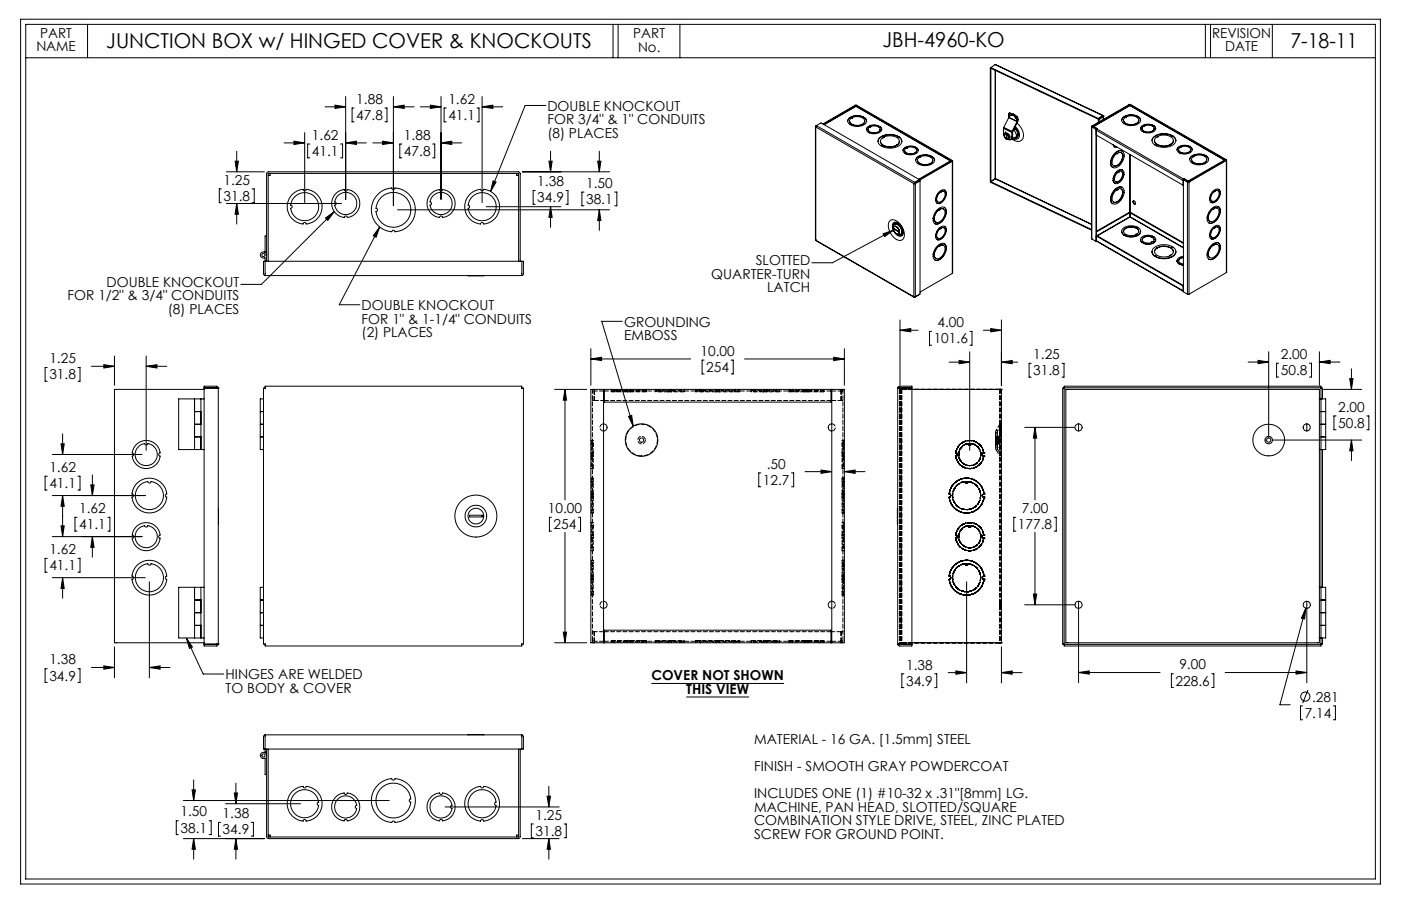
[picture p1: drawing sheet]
<svg xmlns="http://www.w3.org/2000/svg" width="432mm" height="279mm" viewBox="0 0 432 279" stroke-linecap="round" stroke-linejoin="round" font-family="sans-serif">
<defs><g id="words">
<g font-size="6.3">
<text x="32.8" y="14.7">JUNCTION BOX w/ HINGED COVER &amp; KNOCKOUTS</text>
<text x="272" y="14.6">JBH-4960-KO</text>
<text x="397.7" y="14.7">7-18-11</text>
</g>
<g font-size="4.2">
<text x="12.4" y="11.7">PART</text>
<text x="195.2" y="11.8">PART</text>
<text x="373.6" y="11.7">REVISION</text>
<text x="11.2" y="15.8">NAME</text>
<text x="196.7" y="15.9">No.</text>
<text x="377.6" y="15.9">DATE</text>
<text x="109.8" y="32">1.88</text>
<text x="138.2" y="32">1.62</text>
<text x="168.7" y="34.1">DOUBLE KNOCKOUT</text>
<text x="109.8" y="37">47.8</text>
<text x="138.2" y="37">41.1</text>
<text x="168.7" y="38.3">FOR 3/4&quot; &amp; 1&quot; CONDUITS</text>
<text x="96.1" y="43.1">1.62</text>
<text x="124.5" y="43.1">1.88</text>
<text x="168.7" y="42.5">(8) PLACES</text>
<text x="96.1" y="48.1">41.1</text>
<text x="124.5" y="48.1">47.8</text>
<text x="68.9" y="56.9">1.25</text>
<text x="165.6" y="57.4">1.38</text>
<text x="180.6" y="57.9">1.50</text>
<text x="68.9" y="61.9">31.8</text>
<text x="165.6" y="62.4">34.9</text>
<text x="180.6" y="62.9">38.1</text>
<text x="233" y="81.7">SLOTTED</text>
<text x="32.9" y="88.4">DOUBLE KNOCKOUT</text>
<text x="219.2" y="85.9">QUARTER-TURN</text>
<text x="20.8" y="92.6">FOR 1/2&quot; &amp; 3/4&quot; CONDUITS</text>
<text x="111.5" y="95.6">DOUBLE KNOCKOUT</text>
<text x="236.5" y="90.1">LATCH</text>
<text x="51.7" y="96.8">(8) PLACES</text>
<text x="111.5" y="99.8">FOR 1&quot; &amp; 1-1/4&quot; CONDUITS</text>
<text x="192.3" y="100.7">GROUNDING</text>
<text x="288.9" y="100.9">4.00</text>
<text x="111.5" y="104">(2) PLACES</text>
<text x="192.3" y="104.9">EMBOSS</text>
<text x="287.8" y="105.9">101.6</text>
<text x="15.2" y="112">1.25</text>
<text x="215.9" y="109.7">10.00</text>
<text x="318.5" y="110.7">1.25</text>
<text x="394.8" y="110.7">2.00</text>
<text x="15.2" y="117">31.8</text>
<text x="217.7" y="114.7">254</text>
<text x="318.5" y="115.7">31.8</text>
<text x="394.8" y="115.7">50.8</text>
<text x="412.4" y="127">2.00</text>
<text x="412.4" y="132">50.8</text>
<text x="15.2" y="145.5">1.62</text>
<text x="235.1" y="149.5">12.7</text>
<text x="236.3" y="144.5">.50</text>
<text x="15.2" y="150.5">41.1</text>
<text x="24.4" y="158.2">1.62</text>
<text x="168.9" y="158.2">10.00</text>
<text x="314.9" y="158.2">7.00</text>
<text x="24.4" y="163.2">41.1</text>
<text x="170.6" y="163.2">254</text>
<text x="313.7" y="163.2">177.8</text>
<text x="15.2" y="170.9">1.62</text>
<text x="15.2" y="175.9">41.1</text>
<text x="15.2" y="204.9">1.38</text>
<text x="15.2" y="209.9">34.9</text>
<text x="69.5" y="209.5">HINGES ARE WELDED</text>
<text x="200.8" y="209.8">COVER NOT SHOWN</text>
<text x="279.3" y="206.5">1.38</text>
<text x="363.5" y="206.4">9.00</text>
<text x="69.5" y="213.7">TO BODY &amp; COVER</text>
<text x="211.5" y="214">THIS VIEW</text>
<text x="279.3" y="211.5">34.9</text>
<text x="362.3" y="211.4">228.6</text>
<text x="402.1" y="221.4">7.14</text>
<text x="404.4" y="216.4">.281</text>
<text x="232.4" y="229.5">MATERIAL - 16 GA. [1.5mm] STEEL</text>
<text x="232.4" y="237.9">FINISH - SMOOTH GRAY POWDERCOAT</text>
<text x="55.6" y="251.8">1.50</text>
<text x="232.4" y="246.2">INCLUDES ONE (1) #10-32 x .31&quot;[8mm] LG.</text>
<text x="232.4" y="250.4">MACHINE, PAN HEAD, SLOTTED/SQUARE</text>
<text x="55.6" y="256.8">38.1</text>
<text x="68.6" y="252.3">1.38</text>
<text x="68.6" y="257.3">34.9</text>
<text x="165.1" y="252.8">1.25</text>
<text x="165.1" y="257.8">31.8</text>
<text x="232.4" y="254.6">COMBINATION STYLE DRIVE, STEEL, ZINC PLATED</text>
<text x="232.4" y="258.7">SCREW FOR GROUND POINT.</text>
</g>
</g></defs>
<g fill="none" stroke="#000" stroke-width=".31">
<path d="M6.3 5.9h419.1v266.7h-419.1zM7.9 7.5h416v263.6h-416zM7.9 17.8h416M27 7.5v10.3M188.9 7.5v10.3M190.5 7.5v10.3M209.5 7.5v10.3M306.7 19.9l33.3 15.7M306.7 19.9l-1.3 .9M306.7 19.9l33.1 15.7M371.5 7.5v10.3M373.1 7.5v10.3"/>
<path d="M392.1 7.5v10.3M100.2 32.9h6.3M103.3 32.4l3.2 .5-3.2 .5zM106.5 29.8v31.7M109.1 33.3h-.6v4.3h.6M118.6 33.3h.7v4.3h-.7M121.2 32.9l3.4-.5v1zM121.2 32.9h6.4M121.2 29.8v33.6M129.6 32.9h6.3M132.6 32.4l3.3 .5-3.3 .5zM135.9 29.8v31.7"/>
<path d="M137.5 33.3h-.6v4.3h.6M147 33.3h.6v4.3h-.6M148.6 32.9l3.3-.5v1zM148.6 29.8v32.7M148.6 32.9h6.3M168.2 32.5h-6.3l-10.7 26.6M251.3 39.1l.1 34.9M251.4 39.2h.1M251.4 38.9v.2M251.4 38.9h.1M251.4 39.2l30.3 17.4M251.4 39.2v34.9"/>
<path d="M251.5 38.9h-.1M251.6 38.7l-.2 .5M251.6 38.7l30.3 17.5M251.6 38.7l1.4-.8 30.4 17.5M261.8 37.3a2.1 2.1 0 0 0 2.7 1.5 1.83 1.83 0 0 0 2-1.5M262 36.8l.7-.4a1.45 1.45 0 0 1 1.8-.5 1.59 1.59 0 0 1 1.9 1.8 2.95 2.95 0 0 1-4.5-.2zM262.4 38.5v.1M262.7 36.4h.1M262.7 36.2v.2M263.6 32.5h.4M263.6 32.5l.2 .1M263.6 32.5l-10 5.7"/>
<path d="M263.8 32.6h.1M263.8 32.6l-10 5.7M263.8 32.6v.2M263.8 32.8l29.3 16.8M263.8 32.8l-9.9 5.6M263.8 32.8l29.1 16.8M263.8 32.8l-9.8 5.7M263.8 32.6l29.5 17M264 32.5l-.2 .1M264 32.5l29.5 17M266 36.1l.4 .2M266 36.1a3.8 3.8 0 0 0-4.7 1v.3"/>
<path d="M266.4 36.2a1.3 1.3 0 0 1 .7 1.4 1.3 1.3 0 0 1-1.2 1.1 4.8 4.8 0 0 1-3.6-.1M266.4 36.2h-.4a1.7 1.7 0 0 0-1.9-.6 2.43 2.43 0 0 0-2.8 1.9 .96 .96 0 0 0 1.1 .9l-.1 .2M266.4 36.3l.7 1.1M266.4 36.2v.1M267.5 39.1a3.6 3.6 0 0 1 3.4-.3l-.1 .1a1.02 1.02 0 0 1 1 1.1 1.02 1.02 0 0 1-1 1 3.9 3.9 0 0 1-2.9 0v-.3a.88 .88 0 0 1-.8-.6 .88 .88 0 0 1 .4-1zM267.5 39.9a2.13 2.13 0 0 0 3.6 .5l.2-.5M267.8 39.4l.5-.2a1.19 1.19 0 0 1 1.6-.3 .99 .99 0 0 1 1.1 .4 .99 .99 0 0 1-.2 1.3 2.13 2.13 0 0 1-3.3-.8zM268.3 39l.1 .2M271.3 39.2l.4 .7M271.3 39.2h-.2a2.84 2.84 0 0 0-4 .7M271.3 39.1v.1M305.2 21l33.3 15.8 1.3-1"/>
<path d="M305.2 21v34.9l1.5-.8M305.4 20.8v35.5l31 14.7M305.4 20.8l33.1 15.7M305.4 20.8l-.2 .2M306.7 21.7v33.4M306.8 21.7v33.4M309.3 39.6l.2 2.3M309.3 39.6l2.6 1.2M309.4 39.3l-.1 .3M309.4 39.3l2.5 1.2M310.9 36.2v.1M310.9 36.3l-1.5 3"/>
<path d="M310.9 36.3l2.6 1.2M310.9 36.2l2.6 1.2M310.9 35.8h.1M310.9 35.8v.4M311.1 35.1l-.2 .1v.6M311.1 35.1l1 .3M311.3 34.9l-.4 .2M311.3 34.9l-.2 .2M311.3 34.9l1 .3M312.1 35.4h.1M312.2 35.4l-1.3 .4M312.2 35.4l.2 .1"/>
<path d="M312.3 35.2l-.2 .2M312.3 35.2l.1 .1M312.4 35.5l1.1 1.5M312.4 35.5l.1 .1M312.4 40l.3 .3M312.4 35.3l.3 .1M312.4 35.3l-.2 .1M312.5 35.6l1 1.4M312.5 35.6l.7 .5M312.5 39.9h.1M312.6 39.9l.1 .4M312.6 35.3l-.2 .2"/>
<path d="M312.7 39.5l.3 .2M312.7 39.3a2.94 2.94 0 0 1 1.2 2.2M312.7 35.4l-.2 .2M312.7 35.4l.8 .5M312.9 39a2.51 2.51 0 0 1 .7 3.8l-1 .1M313 39.7h.1M313 39.7l.8 1.8M313 39.7l-.4 .2M313.2 36.1l.2 .3M313.4 36.4l.1 .6M313.4 38a4.2 4.2 0 0 1 1.6 5.1 2.28 2.28 0 0 1-3.1-.2M313.5 35.9l.2 .3"/>
<path d="M313.5 37.4v.1M313.5 37.5l-1.6 3M313.5 37.5l.1 .1M313.5 35.9l-.3 .2M313.5 37h.1M313.5 37v.4M313.6 37.6l-1.5 3M313.7 36.2l-.3 .2M313.7 36.2l.1 .6M313.7 37.3l-.1 .3M313.7 37.3l-.2 .1M313.8 36.8l-.3 .2"/>
<path d="M313.8 36.9l-.3 .1M313.8 36.8v.1M313.8 36.9l-.1 .4M336.4 39l.1 34.7M336.5 38.9v.3M336.5 39.2l1.3 .7M336.5 39.2v34.5M336.5 38.9l.2 .1M336.7 39v.1M336.7 39.1l-.2 .1M336.7 39.1l1.3 .7M337.1 39.2h.1"/>
<path d="M337.1 39l-.2 .2M337.1 39l1.2 .7-.2 .1M337.1 39v.2M337.1 39.2l1 .6M337.8 39.9v34.5M338 39.8l-.2 .1M338 39.8v.1M338.1 39.8l-.2 .4M338.1 39.8l26.7 15.4M338.5 36.5v1.2M338.7 36.9v.7M339.8 35.6l.2 .2"/>
<path d="M339.8 35.8l.1 .1M339.8 35.8v.1M339.8 35.6l-1.3 .9M339.8 35.6v.3M339.8 35.9l-1.3 .9 .2 .1M339.8 35.9l.2 .1M340 35.8h.1M340 35.8v.2M340 36l-1.3 .9M340 35.8l-.1 .1M340 36v.8M340.1 35.9v.9"/>
<path d="M346.3 36.1a4.5 4.5 0 0 1 4.2-.3l-.1 .1a1.27 1.27 0 0 1 1.2 1.3 1.27 1.27 0 0 1-1.2 1.2 4.8 4.8 0 0 1-3.6-.1l-.1-.2a1.11 1.11 0 0 1-1-.8 1.11 1.11 0 0 1 .6-1.2zM346.3 37.1a2.42 2.42 0 0 0 3.4 1.3 1.4 1.4 0 0 0 1.3-1.3M346.4 36.6l.8-.4a1.4 1.4 0 0 1 1.7-.5 1.59 1.59 0 0 1 2 1.8 2.99 2.99 0 0 1-4.6-.3zM346.9 38.2v.2M347.2 36.1v.1M347.2 36v.1M348 32.2h.5M348 32.2l.2 .1M348 32.2l-11.5 6.7M348.2 32.3h.1M348.2 32.3l-11.5 6.7M348.2 32.3v.3"/>
<path d="M348.3 32.6l29.2 16.8M348.3 32.6l-11.4 6.4M348.3 32.6l-11.2 6.4M348.3 32.6l29.1 16.8M348.3 32.3l29.5 17.1M348.3 32.3v.3M348.5 32.2l-.2 .1M348.5 32.2l29.5 17M350.4 35.9l.5 .2M350.4 35.8a3.7 3.7 0 0 0-4.6 1.1l-.1 .2M350.9 36.1l.6 1M350.9 36v.1"/>
<path d="M351.8 39.1a3.3 3.3 0 0 1 3.5-.5l-.1 .1a1.02 1.02 0 0 1 1 1 1.02 1.02 0 0 1-1 1 3.9 3.9 0 0 1-2.8 0v-.2a.83 .83 0 0 1-.9-.5 .83 .83 0 0 1 .3-.9zM352 39.7a2.13 2.13 0 0 0 3.6 .4l.1-.4M352.2 39.2l.6-.3a1.19 1.19 0 0 1 1.5-.3 .99 .99 0 0 1 1.2 .5 .99 .99 0 0 1-.2 1.2 2.13 2.13 0 0 1-3.3-.8zM352.7 38.9h.1M352.7 38.8v.1M355.7 38.9l.5 .8M355.7 38.9h-.1a2.93 2.93 0 0 0-4.1 .8M355.7 38.8v.1M68.2 58.2h-.6v4.3h.6M69.8 53h11.7M72.5 49.7h1l-.5 3.3zM73 46.6v6.4"/>
<path d="M77.7 58.2h.7v4.3h-.7M83.3 53.5v.6h-.6M87.6 44.1h6.3M90.6 43.5l3.3 .6-3.3 .5zM93.9 40.9v21.6M95.5 44.4h-.7v4.3h.7M103.4 59.8l1.5-1.1 1.2-.2a.48 .48 0 0 0 .5 .4 .48 .48 0 0 0 .4-.4 4.3 4.3 0 0 1 3.9 4.3 4.3 4.3 0 0 1-3.9 4.3 .48 .48 0 0 0-.4-.5 .48 .48 0 0 0-.5 .5 4.3 4.3 0 0 1-3.6-2.9 4.3 4.3 0 0 1 .9-4.4zM105 44.4h.6v4.3h-.6M106.5 44.1l3.4-.6v1.1zM106.5 44.1h6.4M114.9 44.1h6.3M116.7 59.7l1.9-1.2 2.2-.5a.5 .5 0 0 0 .4 .4 .5 .5 0 0 0 .5-.4 6.8 6.8 0 0 1 6.3 6.7 6.8 6.8 0 0 1-6.3 6.8 .5 .5 0 0 0-.5-.5 .5 .5 0 0 0-.4 .5 6.8 6.8 0 0 1-6-4.6 6.8 6.8 0 0 1 1.9-7.2z"/>
<path d="M117.9 43.5l3.3 .6-3.3 .5zM123.9 44.4h-.7v4.3h.7M132.8 59.8l1.5-1.1 1.2-.2a.48 .48 0 0 0 .4 .4 .48 .48 0 0 0 .5-.4 4.3 4.3 0 0 1 3.9 4.3 4.3 4.3 0 0 1-3.9 4.3 .48 .48 0 0 0-.5-.5 .48 .48 0 0 0-.4 .5 4.3 4.3 0 0 1-3.6-2.9 4.3 4.3 0 0 1 .9-4.4zM133.3 44.4h.7v4.3h-.7M135.9 44.1l3.3-.6v1.1zM135.9 44.1h6.4M145.1 59.7l1.1-.8 1.9-.5a.5 .5 0 0 0 .5 .4 .5 .5 0 0 0 .5-.4 5.4 5.4 0 0 1 4.9 5.3 5.4 5.4 0 0 1-4.9 5.4 .5 .5 0 0 0-.5-.5 .5 .5 0 0 0-.5 .5 5.4 5.4 0 0 1-4.6-3.7 5.4 5.4 0 0 1 1.6-5.7zM152 55.8l.9 .4-1.7 2.9zM159.2 53.5v.6h.6M161 53h26.9M165 58.7h-.7v4.3h.7M169.2 49.7h1l-.5 3.3z"/>
<path d="M169.7 46.6v6.4M174.4 58.7h.6v4.3h-.6M180 59.2h-.6v4.3h.6M184.2 49.7h1l-.5 3.3zM184.7 46.6v6.4M189.4 59.2h.7v4.3h-.7M268 40.9v.1M271 42.6a5.3 5.3 0 0 1 5.7-.6h-.1a1.63 1.63 0 0 1 1.3 1.5 1.63 1.63 0 0 1-1.2 1.7 5.9 5.9 0 0 1-4.8 0v-.3a1.38 1.38 0 0 1-1.2-.8 1.38 1.38 0 0 1 .3-1.5zM271.4 43.6a2.3 2.3 0 0 0 2.6 1.8l2.3-.5M272 45.2h.1M272 45.1v.1M272.4 42.3h.1a1.28 1.28 0 0 0-1.1 1.3 1.28 1.28 0 0 0 1.1 1.3 4.4 4.4 0 0 0 3.8-.1"/>
<path d="M272.4 42.3a3.9 3.9 0 0 1 4.7 .9l-.1 .9-.6 .6M272.4 42.3l.1 .1M276.3 44.8h.1M276.3 44.8v.1M276.4 44.7l-.1 .1M276.4 44.7v.1M277.1 42.3l.7 .7 .2 .6M277.1 42.3h-.1a4.9 4.9 0 0 0-6.2 .7l-.2 .6M277.1 42.2v.1M277.2 43.6l-.2 .6-.6 .6M278.6 45.8a3.3 3.3 0 0 1 3.5-.5l-.1 .1a1.03 1.03 0 0 1 1 1.1 1.03 1.03 0 0 1-1 1 4 4 0 0 1-2.8-.1v-.2a.84 .84 0 0 1-.8-.5 .84 .84 0 0 1 .2-.9zM278.8 46.4a2.13 2.13 0 0 0 3.6 .4l.1-.4"/>
<path d="M279 45.9l.5-.1v-.3a2.21 2.21 0 0 1 3 .9 2.15 2.15 0 0 1-3.7 .1zM279.3 47.3v.2M279.5 45.5l.1 .2M281.7 56.6v.1M281.7 56.6v34.9M281.7 56.6h.4M281.9 56.5h.1M281.9 56.2l-.2 .5M281.9 56.4l-.2 .2M281.9 56.2v.2M281.9 56.5l.2 .1M282 56.4h.1"/>
<path d="M282 45.4l.1 .2h.4M282 45.4a2.82 2.82 0 0 0-3.7 1M282.1 56.6v34.9h-.4M282.5 45.6l.5 .8M282.5 45.5v.1M282.6 48.6a4.3 4.3 0 0 1 4.4-.5l-.1 .1a1.27 1.27 0 0 1 1.2 1.3 1.27 1.27 0 0 1-1.2 1.3 4.8 4.8 0 0 1-3.6-.1l-.1-.2a1.07 1.07 0 0 1-.9-.7 1.07 1.07 0 0 1 .3-1.2zM282.8 49.4a2.04 2.04 0 0 0 2.7 1.4 1.76 1.76 0 0 0 2-1.4M283.3 48.5h.4a1.45 1.45 0 0 1 1.7-.5 1.59 1.59 0 0 1 2 1.8 2.99 2.99 0 0 1-4.6-.2zM283.4 50.6v.1M283.4 55.4v.2M283.4 55.4l-1.5 .8M283.4 55.6l-1.5 .8"/>
<path d="M283.4 55.7l.2 .1M283.6 55.8l-1.5 .8M283.6 55.8v34.9l-1.7 1M283.7 48.3v.2M286.9 48.2l.5 .2M286.9 48.2a3.8 3.8 0 0 0-4.6 1l-.1 .3M287.4 48.4l.6 1.1M287.4 48.3v.1M289.2 59.4a1.31 1.31 0 0 1 1.1-.9 1.31 1.31 0 0 1 1.3 .7v.3a2.85 2.85 0 0 1-1.9 3.2 .98 .98 0 0 1-1.1-.2 .98 .98 0 0 1-.1-1.1 2.46 2.46 0 0 1 .7-2zM289.8 59.3a1.99 1.99 0 0 0-.7 3M290.1 59l.8 .1M290.1 59l-.3 .3"/>
<path d="M290.1 59l.1 .1M290.2 59.1a.94 .94 0 0 1 1.1 .3 .94 .94 0 0 1-.1 1.1 1.76 1.76 0 0 1-2.3 1.6 2.35 2.35 0 0 1 .9-2.8M290.2 59.1l-.2 .3-.2-.1M291.1 58.6l.5 .8M291.6 59.4l-.1 .1a2.99 2.99 0 0 1-2.6 3.2h-.1M291.6 59.4v.1M292.9 49.6l-9.8 5.7M292.9 49.6l.2 .2zM293.3 49.6h.1M293.3 49.6l-9.9 5.8M293.3 49.6l.2 .1M293.5 49.5v.2"/>
<path d="M293.5 49.7l-10.1 5.9M293.5 49.7v34.6M293.5 49.5l-.2 .1M293.6 49.6l-.1 34.7M306.7 55.1h.1M306.7 55.1l-1.3 1 31 14.7M306.7 55.1l29.7 14.1M306.8 55.1l29.6 14M309.7 41.3a.99 .99 0 0 1 1.4 .3 .99 .99 0 0 1-.3 1.3M309.9 40.7l.1 .2M310.1 41.3a.63 .63 0 0 0-.7 .5 .63 .63 0 0 0 .4 .7l.3 .4M310.1 42.9h.1"/>
<path d="M310.1 41.3v1.6M310.2 41.3a.68 .68 0 0 0-.8 .5 .68 .68 0 0 0 .4 .8l.4 .3M310.2 41.3h-.1M310.3 42.8v.1M310.3 41.2h.2l-.2 .1M310.3 42.8l-.1 .1M310.3 41.2l-.1 .1M310.3 41.2v1.8M310.3 41.3v.1a.79 .79 0 0 1 .7 .8 .79 .79 0 0 1-.7 .8M310.3 41.3a.9 .9 0 0 1 .7 .8 .9 .9 0 0 1-.4 .9h-.3M311.4 43.1h.1M311.9 42.3a.79 .79 0 0 1-.4 .7 .79 .79 0 0 1-.9 0"/>
<path d="M311.9 40.8v1.5M311.9 40.5v.3M311.9 40.5l.2 .1M312 42.7l-.6 .4M312.1 40.6h.1M312.1 42.1l-.6 .9M312.1 40.6l-.2 .2M312.1 40.6v1.5M312.1 42.1l-.2 .2M312.1 42.7l.2 .1M312.3 42.8l.3 .1M312.3 40.3l-.1 .1"/>
<path d="M312.6 42.9h.1M312.6 42.3l-.9 .7M312.7 42.8h-.4M312.7 40.3l.6 1.3M312.7 42.8l-.1 .1M313 42.6l-.4 .3M313.3 41.6v.4M313.3 41.6l.1 .2M313.3 42l-.6 .8M313.4 41.8h.1M313.4 41.8l-.1 .2M313.8 41.5v.1"/>
<path d="M313.8 41.5l-.4 .3M313.8 41.6l-.8 1M313.9 41.5l-.4 .9-.5 .2M337.9 40.2l26.7 15.4M337.9 40.2v1.5l26.7 15.4M338 41.7v31M342.3 50.4l.2 .9 .5 .3M342.3 50.4l.1 .1M342.4 50.1h.1l-.1 .4M342.4 50.1l-.1 .3M343 55.6l.6 1M343 55.6l.1 .1"/>
<path d="M343.1 44.7l.5 .6M343.1 55.2l.2 .1-.2 .4M343.2 44.7l.4 .6 .7 .1M343.2 55.2l-.2 .4M343.7 47.8l.6-.4a1.03 1.03 0 0 1 1.3-.3 1.03 1.03 0 0 1 .5 1.3 2.76 2.76 0 0 1-2.9 2.8 2.58 2.58 0 0 1 .5-3.4zM343.7 59l.6-.4a1.03 1.03 0 0 1 1.3-.3 1.03 1.03 0 0 1 .5 1.3 2.69 2.69 0 0 1-2.9 2.7 2.53 2.53 0 0 1 .5-3.3zM344.2 47.4h.1M344.2 58.6h.1M344.4 53.3l.4-.1a.72 .72 0 0 1 .9-.3 .72 .72 0 0 1 .4 .9 2.22 2.22 0 0 1-2.2 2.3 1.99 1.99 0 0 1 .5-2.8zM344.6 53.2h.1M345.5 47.1a2.87 2.87 0 0 1-1.7 4.1l-.6-.1M345.5 58.2a2.79 2.79 0 0 1-2.3 4.1"/>
<path d="M345.7 52.9a2.22 2.22 0 0 1-1.9 3.2M345.9 57.8a2.37 2.37 0 0 0-3 1.5l-.5 1.2v.8M345.9 46.6a2.28 2.28 0 0 0-3 1.5l-.5 1.2v.8M346 52.5a2.16 2.16 0 0 0-2.7 1.7l-.2 1M346.3 53.7l.1 .1M346.3 59.3h.1M346.3 48.1l.2 .1M346.4 59.3h.1M346.4 53.8h-.1a1.03 1.03 0 0 0-.4-1.4 1.03 1.03 0 0 0-1.4 .4 3.8 3.8 0 0 0-1.4 2.4M346.4 53.8a2.64 2.64 0 0 1-2.8 2.7l-.5-.8M346.5 48.2a3.7 3.7 0 0 1-3.2 3.6l-.6-.4-.3-.9M346.5 48.2h-.1a1.29 1.29 0 0 0-.6-1.7 1.29 1.29 0 0 0-1.7 .5 4.7 4.7 0 0 0-1.7 3.1"/>
<path d="M346.5 59.3a3.7 3.7 0 0 1-3.2 3.6l-.6-.4-.3-.8M346.5 59.3l-.1 .1a1.29 1.29 0 0 0-.6-1.7 1.29 1.29 0 0 0-1.7 .4 5 5 0 0 0-1.7 3.2M348.2 47.6v19.3M348.3 47.7v19.2M352.5 40.6v.1M355.7 42.2a5.4 5.4 0 0 1 5.4-.5v.1a1.55 1.55 0 0 1 1.3 1.5 1.55 1.55 0 0 1-1.3 1.6 5.4 5.4 0 0 1-4.7 0v-.1a1.51 1.51 0 0 1-1.2-1.1 1.51 1.51 0 0 1 .5-1.5zM355.8 43.3a2.23 2.23 0 0 0 2.7 1.8l2.3-.5M356.4 44.8v.2M356.9 42.1v.1a1.24 1.24 0 0 0-1.1 1.2 1.24 1.24 0 0 0 1.1 1.2 4.5 4.5 0 0 0 3.9-.1M356.9 42.1a3.8 3.8 0 0 1 4.7 .8v.8l-.8 .8M356.9 42.1v.1M360.8 44.6h.1"/>
<path d="M360.8 44.5h.1M360.8 44.5v.1M361.5 42.1l.7 .7 .2 .6M361.5 42.1h-.1a4.9 4.9 0 0 0-6.2 .7l-.1 .6M361.5 41.9v.2M361.6 43.3l-.1 .7-.7 .6M363 45.5a3.3 3.3 0 0 1 3.6-.4l-.1 .1a1.02 1.02 0 0 1 1 1 1.02 1.02 0 0 1-1 1 3.5 3.5 0 0 1-2.9 0v-.2a.84 .84 0 0 1-.8-.5 .84 .84 0 0 1 .2-1zM363.3 46.1a1.77 1.77 0 0 0 2.4 1.2 1.25 1.25 0 0 0 1.3-1.2M363.6 45.5h.4v-.2a2.21 2.21 0 0 1 3 .8 2.17 2.17 0 0 1-3.7 .1zM363.7 47.1v.1M364 45.3v.1M364.6 55.6v1.5"/>
<path d="M364.7 55.4l.2-.1 1.3 .8M364.7 55.4l1.3 .8M364.7 55.4v34.6l1.3 .7M364.7 57l-.1 .1M364.7 55.6h-.1M364.8 55.2l-.2 .4M364.8 55.2v.2M365.1 55.1l1.1 .7M365.1 55.1l-.3 .1M365.1 55.1v.3M365.1 55.4l1.1 .6M365.1 55.4h-.1"/>
<path d="M366 56.2h.5M366 56.2v34.5M366.2 56.1h.1M366.2 56.1l-.2 .1M366.2 55.8l.2 .2M366.2 56l.1 .1M366.2 55.8v.2M366.3 56.1l.2 .1M366.5 56.2v34.5M367 45.4l.5 .8M367 45.4h-.1a2.9 2.9 0 0 0-4.1 .7v.1M367 45.3v.1"/>
<path d="M367.2 49.2a2.1 2.1 0 0 0 2.7 1.4 1.83 1.83 0 0 0 2-1.4M367.5 48.5l.7-.2a1.45 1.45 0 0 1 1.7-.5 1.63 1.63 0 0 1 1.9 1.8 2.99 2.99 0 0 1-4.6-.3zM367.8 50.3v.1M367.8 50.4v.1M368.1 48.2l.1 .1M368.1 48.1v.1M371.4 48v.2h.4M371.4 47.9a3.9 3.9 0 0 0-4.7 1v.3M371.8 48.1a1.3 1.3 0 0 1 .7 1.4 1.3 1.3 0 0 1-1.2 1 4.8 4.8 0 0 1-3.6-.1M371.8 48.1l-.4-.1a1.7 1.7 0 0 0-1.9-.5 2.43 2.43 0 0 0-2.8 1.8 1.05 1.05 0 0 0 1.1 1l-.1 .1M371.8 48.2l.7 1M371.8 48.1v.1"/>
<path d="M373.7 59.2a1.33 1.33 0 0 1 1.1-.9 1.33 1.33 0 0 1 1.3 .7l-.1 .3a2.85 2.85 0 0 1-1.8 3.2 .97 .97 0 0 1-1.1-.2 .97 .97 0 0 1-.2-1.2l.2-1zM374.3 59a1.99 1.99 0 0 0-.8 3M374.5 58.8h.9M374.5 58.8l-.2 .3M374.5 58.8h.1M374.6 58.8a.94 .94 0 0 1 1.1 .4 .94 .94 0 0 1 0 1.1 2.07 2.07 0 0 1-2.2 1.7 2.2 2.2 0 0 1 .8-3M374.6 58.8l-.2 .3-.1-.1M375.6 58.3l.4 .9M376 59.2v.1a2.93 2.93 0 0 1-2.8 3.1M376 59.2l.1 .1M377.4 49.4l.1 .2M377.4 49.4l.2 .1"/>
<path d="M377.4 49.4l-11.2 6.4M377.8 49.4h.1M377.8 49.4l-11.5 6.7M377.8 49.4l.2 .1M378 49.2v.3M378 49.5l-11.5 6.7M378 49.5v34.6M378 49.2l-.2 .2M378.1 49.4l-.1 34.7M69.8 62.8h35.5M73 62.8l.5 3.3h-1zM73 62.8v6.3"/>
<path d="M81.7 77.6h.5M82.2 78.6a.97 .97 0 0 0-1.2-.9 .97 .97 0 0 0-.7 1.3 .97 .97 0 0 0 1.4 .5v5.5M82.2 72.8h-.5v5M89.9 60.1l1.6-1.2 1.9-.5a.48 .48 0 0 0 .5 .4 .48 .48 0 0 0 .5-.4 5.4 5.4 0 0 1 4.9 5.3 5.4 5.4 0 0 1-4.9 5.4 .48 .48 0 0 0-.5-.5 .48 .48 0 0 0-.5 .5 5.4 5.4 0 0 1-4.5-3.4 5.4 5.4 0 0 1 1-5.6zM90.9 60.6a4.3 4.3 0 0 1 6.7 .9 4.3 4.3 0 0 1-2.3 6.4 4.3 4.3 0 0 1-5.7-3.7 .49 .49 0 0 0 .5-.5 .49 .49 0 0 0-.5-.4l.5-1.7zM100.3 67.2l2.7-1.9-2 2.7zM103 65.3l-22.4 22.4h-6.4M104.1 60.4a3.4 3.4 0 0 1 5.3 .5 3.4 3.4 0 0 1-1.6 5.1 3.4 3.4 0 0 1-4.6-2.7 .5 .5 0 0 0 .4-.5 .5 .5 0 0 0-.4-.5zM117 70l-1.1 3.2-.9-.5zM117 70l-12.4 24h6.3M117.7 60.7a5.3 5.3 0 0 1 5.8-.9 5.3 5.3 0 0 1 3.1 5 5.3 5.3 0 0 1-6.5 5.2 5.4 5.4 0 0 1-4.2-4.8 .48 .48 0 0 0 .4-.5 .48 .48 0 0 0-.4-.5l.6-1.9zM122.5 64.7h65.4"/>
<path d="M133.5 60.4a3.4 3.4 0 0 1 5.3 .5 3.4 3.4 0 0 1-1.7 5.1 3.4 3.4 0 0 1-4.6-2.7 .5 .5 0 0 0 .5-.5 .5 .5 0 0 0-.5-.5l.4-1.1zM145.6 60.6a4.3 4.3 0 0 1 6.7 .9 4.3 4.3 0 0 1-2.3 6.4 4.3 4.3 0 0 1-5.7-3.7 .5 .5 0 0 0 .4-.5 .5 .5 0 0 0-.4-.4l.6-1.7zM149.9 63.7h23M169.7 63.7l.5 3.3h-1zM169.7 63.7v6.4M184.7 64.7l.5 3.3h-1zM184.7 64.7v6.3M251.4 74l30.4 17.7M251.4 74v.1M251.4 74h.1M251.4 74.1l30.3 17.4M272.2 72.1l3.1-1.1-2.6 2z"/>
<path d="M274.3 68.1a2.62 2.62 0 0 1 3.5 1.5 3.4 3.4 0 0 1 .2 4.4 3 3 0 0 1-3.5-2 3.5 3.5 0 0 1-.2-3.9zM275.3 69.7a.99 .99 0 0 1 .7-1 .99 .99 0 0 1 1.1 .5 2.44 2.44 0 0 1 .8 3.3l-.4 .1-.7-.2M275.3 68.8a2.18 2.18 0 0 1 2.9 1.9 1.34 1.34 0 0 1-1 2.1 3.1 3.1 0 0 1-1.9-4zM275.3 71l-18.8 10h-6.3M275.4 70.1a1.28 1.28 0 0 1 1.5 .3 1.28 1.28 0 0 1 .1 1.5 1.26 1.26 0 0 1-1.3-.3 1.26 1.26 0 0 1-.3-1.4zM275.5 70.4l1.5 .9v.2l-1.5-.8zM275.6 69.8h.1M275.6 69.8a1.55 1.55 0 0 1 1.6 1.7M275.7 70.6l-.2 .1M275.7 69.2a1.93 1.93 0 0 0-.2 2.2 1.93 1.93 0 0 0 2 .9M275.7 69.2a2 2 0 0 1 2.3 2.4l-.5 .7M275.7 69.2a2.06 2.06 0 0 1 1.8 3.1"/>
<path d="M276.9 72.1h.1M277.2 71.5l-.3 .6M287.6 67.4l.1 .1M287.6 78.6h.1M288.4 72.5h.1M288.4 61.3l.1 .1M288.4 72.5l.1 .1M288.4 61.3h.1M288.7 64.8a1.63 1.63 0 0 1 2.8-.3l.2 .6-.2 .4h.2a3.7 3.7 0 0 1-3.2 3.6 1.34 1.34 0 0 1-.8-1.7l.2-1.1zM289 75.7a1.42 1.42 0 0 1 1.4-.7 1.42 1.42 0 0 1 1.2 1l-.1 .7h.2a3.8 3.8 0 0 1-3.2 3.6 1.24 1.24 0 0 1-.8-1.7 3.1 3.1 0 0 1 1-2.5zM289.5 70.3a1.15 1.15 0 0 1 1.2-.6 1.15 1.15 0 0 1 .9 1l-.1 .3 .1 .1a2.69 2.69 0 0 1-2.8 2.8 .87 .87 0 0 1-.3-1.3l-.1-.4 .4-1zM289.5 64.7a2.6 2.6 0 0 0-1.1 3.8h.1"/>
<path d="M289.5 75.9a2.84 2.84 0 0 0-1.3 3.6l.3 .2M289.7 64.4l-.2 .3M289.7 64.4l.5-.1 .6 .2M289.7 75.6l-.2 .4M289.7 75.6h1.1M289.7 64.4l.1 .1M289.7 75.6l.1 .1M289.8 64.5a1.13 1.13 0 0 1 1.3 .2 1.13 1.13 0 0 1 .1 1.4 2.6 2.6 0 0 1-2.8 2.4 2.7 2.7 0 0 1 1.1-3.8M289.8 64.5l-.1 .2h-.2M289.8 70.5a1.99 1.99 0 0 0-.7 3M289.8 75.7a1.12 1.12 0 0 1 1.4 .2 1.12 1.12 0 0 1 0 1.4 2.6 2.6 0 0 1-2.8 2.4 2.7 2.7 0 0 1 1.1-3.8M289.8 75.7l-.2 .3-.1-.1"/>
<path d="M290.1 70.2l.8 .1M290.1 70.2l-.3 .4M290.1 70.2l.1 .1M290.2 70.3a.93 .93 0 0 1 1.1 .3 .93 .93 0 0 1-.1 1.2 1.71 1.71 0 0 1-2.3 1.5 2.3 2.3 0 0 1 .9-2.8M290.2 70.3l-.4 .2M291 63.9l.6 1.1M291 75.1l.6 1.1M291.1 69.8l.5 .8M291.6 65l-.1 .5M291.6 65.5a3.8 3.8 0 0 1-3.2 3.6l-.3-.1M291.6 70.6l-.1 .1a2.95 2.95 0 0 1-2.6 3.2h-.1M291.6 76.2l-.1 .1a3.8 3.8 0 0 1-3.1 4l-.3-.1"/>
<path d="M291.6 65l.1 .1M291.6 70.6v.1M291.6 76.2l.1 .1M336.5 73.7l1.3 .7M337.9 74.2v.2M337.9 72.8v1.4M337.9 72.8l26.7 15.4M337.9 74.2l26.7 15.5M337.9 74.4l26.8 15.4M337.9 74.4h-.1M338 71.3l10-5.8 .2 .1-10.2 5.9M338.1 72.7l-.2 .1"/>
<path d="M338.1 72.7l26.6 15.4M342.3 61.7l.2 .8 .5 .3M342.3 61.7h.1M342.4 61.3h.1l-.1 .4M342.4 61.3l-.1 .4M345.7 71.3l.2 .8 .5 .4M346.3 71.4a2.76 2.76 0 0 1 4.7 0M346.4 72.5l.4 .1M346.4 72.4h.4v.2M346.4 72.4v.1M346.5 70.7a3 3 0 0 1 4.4 .5 .9 .9 0 0 1-.9 1l.1 .2a2.75 2.75 0 0 1-3.8-1.1zM348.2 66.9h.1"/>
<path d="M348.2 66.9l-10.1 5.8M348.3 66.9l-10.1 5.8M348.3 66.9l16.4 9.5M348.3 66.9h.1M348.3 66.9l16.4 9.4M349.2 61.9a.54 .54 0 0 1 .7 .4 .54 .54 0 0 1-.3 .7l-.4-.6zM349.4 61.9v.5l.6 .5M350 72.4h.1M350 72.3v.1M350.5 70l-.1 .2M350.5 70l-.1 .1a1.27 1.27 0 0 1 1.2 1.3 1.27 1.27 0 0 1-1.2 1.3 4.8 4.8 0 0 1-3.6-.1M350.5 70a3.8 3.8 0 0 0-4.7 1l-.1 .5 .7 .9"/>
<path d="M351.5 73.9l.5 1M351.5 71.3a2.05 2.05 0 0 1-2.3 1.8h-1.3l-1.1-.5M352 74.9h.5M352 74.8h.4v.2M352 73.9a2.19 2.19 0 0 1 3.7 0M352 74.8v.1M352.2 73.4a2.34 2.34 0 0 1 3.5 .4 .64 .64 0 0 1-.8 .8 1.11 1.11 0 0 1-1.5 .3 1.03 1.03 0 0 1-1.1-.4 1.03 1.03 0 0 1-.1-1.1zM354.9 74.6v.2M355.1 77.6l.1 .8 .8 .7M355.3 72.8l-.1 .2a1.02 1.02 0 0 1 1 1 1.02 1.02 0 0 1-1 1 3.9 3.9 0 0 1-2.8 0M355.3 72.8a2.66 2.66 0 0 0-3.8 1.1l.5 .9M355.3 73h.1"/>
<path d="M355.3 72.8v.2M356 79.1h.4M356 79h.3v.2M356 79v.1M356.2 76.8a3.8 3.8 0 0 1 5.4 .5 1.38 1.38 0 0 1-1.1 1.5l.1 .1a3.9 3.9 0 0 1-4.7-.9l-.1-.5zM356.2 73.9a2.1 2.1 0 0 1-2.8 1.4l-1-.3M356.7 76.5l-.7 .6-.2 .5M356.7 76.5h.1M356.7 76.5a3.9 3.9 0 0 1 4.9 .9v.2M356.7 76.4v.1M360.5 78.9h.1M360.5 78.8v.1"/>
<path d="M361.1 76v.1M361.1 76a4.7 4.7 0 0 0-6 1.2l.1 1 .8 .8M361.1 76v.1a1.55 1.55 0 0 1 1.3 1.5 1.55 1.55 0 0 1-1.3 1.6 5.6 5.6 0 0 1-4.8 0M362.4 77.6a2.91 2.91 0 0 1-3.4 2.2l-1.9-.2-.8-.4M364.7 79.3a1.06 1.06 0 0 0-1.1 .4 1.06 1.06 0 0 0 0 1.3l1.1 .4M364.7 79.1a1.54 1.54 0 0 0-1.8 1.8l.4 .3M364.7 79.4a1.45 1.45 0 0 0-1.4 1M364.7 74.9l-16.2-9.4-.2 .1 16.4 9.5M372 67.1l.1 .1M372 78.3l.1 .1M372.8 61.1h.1M372.8 72.3h.1"/>
<path d="M372.8 72.3l.1 .1M373.5 75.5a1.42 1.42 0 0 1 1.3-.7 1.42 1.42 0 0 1 1.3 .9l-.1 .5a3.6 3.6 0 0 1-2.8 3.9 1.2 1.2 0 0 1-1.1-1.7h-.1a4.5 4.5 0 0 1 1.5-2.9zM373.5 64.3a1.39 1.39 0 0 1 1.5-.8 1.39 1.39 0 0 1 1.1 1.3l-.1 .3 .1 .2a3.7 3.7 0 0 1-3.2 3.6 1.34 1.34 0 0 1-.8-1.7h-.1a4.3 4.3 0 0 1 1.5-2.9zM373.9 64.5a2.62 2.62 0 0 0-1.1 3.7l.1 .1M373.9 75.6a2.63 2.63 0 0 0-1.1 3.8l.1 .1M373.9 70.1a1.15 1.15 0 0 1 1.2-.7 1.15 1.15 0 0 1 1 1l-.2 .3 .2 .2a2.69 2.69 0 0 1-2.9 2.7 .87 .87 0 0 1-.2-1.2 2.41 2.41 0 0 1 .9-2.3zM374.2 64.2l-.3 .3M374.2 64.2l.5-.2 .5 .2M374.2 75.4l-.3 .3M374.2 75.4h1M374.2 64.2h.1M374.2 75.4h.1"/>
<path d="M374.3 64.2a1.11 1.11 0 0 1 1.3 .3 1.11 1.11 0 0 1 .1 1.4 2.65 2.65 0 0 1-2.8 2.4 2.72 2.72 0 0 1 1-3.8M374.3 64.2l-.1 .3h-.3M374.3 70.2a1.99 1.99 0 0 0-.8 3M374.3 75.4a1.12 1.12 0 0 1 1.3 .3 1.12 1.12 0 0 1 .1 1.4 2.66 2.66 0 0 1-2.8 2.3 2.72 2.72 0 0 1 1-3.8M374.3 75.4l-.2 .3-.2-.1M374.5 70h.9M374.5 70l-.2 .3M374.5 70h.1M374.6 70a.83 .83 0 0 1 1 .2 .83 .83 0 0 1 .1 1 2.07 2.07 0 0 1-2.2 2 2.16 2.16 0 0 1 .8-3M374.6 70l-.3 .2M375.5 63.7l.5 1.1M375.5 74.9l.5 1.1"/>
<path d="M375.6 69.6l.4 .8M376 70.4a3.1 3.1 0 0 1-2.4 3.3l-.4-.1M376 70.4h.1M376 64.8a3.8 3.8 0 0 1-3.1 4l-.3-.1M376 76v.1a3.8 3.8 0 0 1-3.1 3.9l-.3-.1M376 64.8h.1M376 76h.1M81.7 85l-.5-.5v-3.9h80.1v3.9l-.5 .5M81.7 85h79.1M82.2 80.6v-27l.5-.6h77.2l.4 .6v27M82.7 80.6v-27.1h77.1v27.1M144.3 85h4.8"/>
<path d="M160.8 80.6v4.4M191.8 99.1h-6.3l9.7 32.3M277.4 98.7v20.1M281.7 91.5h.1M281.7 91.5l.2 .2M281.9 91.6v.1M283.4 90.8h.1M293.5 84.3l-9.9 5.8M308.6 98.7v20.1M362.8 80.4l.5 1M363.3 81.4h.4M363.3 81.2h.3v.3"/>
<path d="M363.3 81.2v.2M363.6 81.5l1.1 .3M363.6 81.5l1.1 .2M364.6 89.7l.1 .1M364.6 88.2v1.5M364.7 88.2h-.1M364.7 89.6l-.1 .1M366 90.7h.5M378 84.1l-11.5 6.6M14.6 113.3h-.7v4.3h.7M24 113.3h.7v4.3h-.7M28.2 113h7.1"/>
<path d="M32 112.5l3.3 .5-3.3 .5zM35.3 109.8v9M45 113l3.4-.5v1zM45 109.8v29.1M45 113h6.4M66.8 119.7l-3.9-.1v-.5h3.8l.3 .1 .3 .5M67.3 119.7h-4.4v78.9h4.4M67.3 119.7h.1M67.3 119.7v78.9M81.7 119.7v-.6h79.1v.6M81.7 119.7h-.5v78.9h.5M81.7 119.7h.1"/>
<path d="M160.7 119.7h.1M160.8 119.7h.5v78.9h-.5M182.1 110.7l3.3-.5v1zM182.1 107.5v11.3M182.1 110.7h30.8M217 111.1h-.6v4.2h.6M225.4 111.1h.6v4.2h-.6M229.5 110.7h30.7M257 110.2l3.2 .5-3.2 .5zM260.2 107.5v11.3M276.7 119.7h4.4v78.9h-4.4M276.7 119.7h.1"/>
<path d="M276.7 119.7l.2-.5 .4-.1h3.8v.5l-4 .1M276.7 119.7v78.9M277.4 101.8l3.3-.5v1zM277.4 101.8h5.6M287.1 102.2h-.6v4.3h.6M292.5 111.7h6.4M295.6 111.2l3.3 .5-3.3 .5zM298.9 108.5v30.4M298.9 102.2h.7v4.3h-.7M303.1 101.8h5.5M305.4 101.3l3.2 .5-3.2 .5zM308.6 111.7l3.4-.5v1z"/>
<path d="M308.6 111.7h5.1M317.8 112h-.6v4.3h.6M327.3 112h.6v4.3h-.6M328 119.6v.1M328 119.7h.1M328 119.6v-.5h79.1v.5M328 119.7h-.5v78.9h.5M328 119.6h79.1M328 119.7v78.9M384.7 111.7h6.3M387.7 111.1l3.3 .6-3.3 .4zM391 108.5v25.9"/>
<path d="M394.1 112h-.6v4.3h.6M403.6 112h.6v4.3h-.6M406.6 111.7l3.4-.6v1zM406.6 108.5v10.3M406.6 111.7h6.4M407 119.7h.1M407.1 119.6v.1M407.1 119.7h.5v3.3M407.1 119.7v78.9M416 116.8h1l-.5 3.3zM416.5 113.7v6.4M18.8 136.9h1l-.5 3.3z"/>
<path d="M19.3 133.8v6.4M42.1 137.1a4.3 4.3 0 0 1 4.4-1 4.3 4.3 0 0 1 2.9 3.6 .5 .5 0 0 0-.5 .5 .5 .5 0 0 0 .5 .5 4.3 4.3 0 0 1-4.4 3.8 4.3 4.3 0 0 1-4.3-3.8 .5 .5 0 0 0 .5-.5 .5 .5 0 0 0-.5-.5l.6-1.7zM42.7 137.7l.9-.6 1-.3a.48 .48 0 0 0 .5 .4 .48 .48 0 0 0 .4-.4 3.4 3.4 0 0 1 2.8 4.5 3.4 3.4 0 0 1-5.1 1.7 3.4 3.4 0 0 1-.5-5.3zM59.9 123l.1 15.6M59.9 123h-4.8v15.6h4.9M59.9 126.9h.1M59.9 134.7h.1M59.9 130.8h.1M60 134.7h1.9M60 130.8h1.9M60 123h1.9M60 126.9h1.9"/>
<path d="M60 138.6h1.9M61.9 123v15.6M61.9 123h1M61.9 126.9h.1M61.9 134.7h.1M61.9 130.8h.1M61.9 138.6h1M62.9 120.1h-27.6v78.1h27.6M80.2 130.8h1zM80.2 134.7h1zM80.2 126.9h1zM81.2 123h-1v15.6h1"/>
<path d="M171 120.1h9.8M174.1 120.1l.5 3.3h-1zM174.1 120.1v34.1M182.1 120.1h78.1v78.1h-78.1zM186 130.7a1.09 1.09 0 0 1 1.1 1.1 1.09 1.09 0 0 1-1.1 1.1M186 120.1v78.1M186 120.6h.3M186 123.5h.3M186.3 120.1v3.9h69.8v-3.9M193.7 128.4l1-.3 .5 3.3zM256.1 120.6h.3M256.1 123.5h.3"/>
<path d="M256.4 130.7a1.09 1.09 0 0 0-1.1 1.1 1.09 1.09 0 0 0 1.1 1.1M256.4 120.1v78.1M281.1 120.1h27.5v78.1h-27.5M295.9 137.1a4.4 4.4 0 0 1 4.4-1 4.4 4.4 0 0 1 2.9 3.6 .49 .49 0 0 0-.5 .5 .49 .49 0 0 0 .5 .5 4.3 4.3 0 0 1-4.3 3.8 4.3 4.3 0 0 1-4.3-3.8 .5 .5 0 0 0 .4-.5 .5 .5 0 0 0-.4-.5l.5-1.7zM296.5 137.7l.9-.6 1-.3a.48 .48 0 0 0 .5 .4 .48 .48 0 0 0 .5-.4 3.4 3.4 0 0 1 2.7 4.5 3.4 3.4 0 0 1-5 1.7 3.4 3.4 0 0 1-.6-5.3zM315.8 131.8h15.4M319 131.8l.5 3.3h-1zM319 131.8v22.4M328.5 120.1h78.1v78.1h-78.1zM332.4 130.7v2.2M392.3 135.7h27.4M402.8 130.7v2.2"/>
<path d="M406.6 123h2v15.6h-2M407.1 130.8h1.5zM407.1 134.7h1.5zM407.1 126.9h1.5zM407.6 138.6v42.5M407.9 120.1h11.8M411.8 128.3h-.7v4.2h.7M416.5 135.7l.5 3.3h-1zM416.5 135.7v6.4M421.3 128.3h.6v4.2h-.6M14.6 146.9h-.7v4.2h.7M16.1 140.2h27.7"/>
<path d="M16.1 152.8h28.7M19.3 152.8l.5 3.3h-1zM19.3 152.8v12.7M23.7 159.5h-.6v4.3h.6M24 146.9h.7v4.2h-.7M28 149.5h1l-.5 3.3zM28.5 146.5v6.3M33.2 159.5h.7v4.3h-.7M41.9 149.3a5.4 5.4 0 0 1 5.8-1.6 5.4 5.4 0 0 1 3.7 4.6 .5 .5 0 0 0-.5 .5 .5 .5 0 0 0 .5 .5 5.4 5.4 0 0 1-5.4 4.9 5.4 5.4 0 0 1-5.3-4.9 .49 .49 0 0 0 .5-.5 .49 .49 0 0 0-.5-.5l.3-1.2zM43.4 149.4l1-.6 1.1-.3a.5 .5 0 0 0 .5 .5 .5 .5 0 0 0 .5-.5 4.3 4.3 0 0 1 3.5 5.9 4.3 4.3 0 0 1-6.6 1.9 4.3 4.3 0 0 1 0-6.9zM67.3 156.7v4.9M144.7 158.9h3.9v.5h-3.9z"/>
<path d="M170 159.5h-.7v4.3h.7M178.3 159.5h.6v4.3h-.6M234.5 145.8h-.6v4.3h.6M243.9 145.8h.7v4.3h-.7M248.1 145.5h8.3M253 145l3.4 .5-3.4 .5zM260.2 145.5l3.4-.5v1zM260.2 145.5h6.4M276.7 156.7v4.9M293.8 149.3a5.4 5.4 0 0 1 5.7-1.6 5.4 5.4 0 0 1 3.7 4.6 .5 .5 0 0 0-.4 .5 .5 .5 0 0 0 .4 .5 5.4 5.4 0 0 1-5.3 4.9 5.4 5.4 0 0 1-5.3-4.9 .5 .5 0 0 0 .4-.5 .5 .5 0 0 0-.4-.5l.5-1.9zM294.8 149.8l1.5-1 1.1-.3a.5 .5 0 0 0 .5 .5 .5 .5 0 0 0 .5-.5 4.3 4.3 0 0 1 3.6 5.7 4.3 4.3 0 0 1-6.3 2.3 4.3 4.3 0 0 1-.9-6.7zM313.1 159.5h-.6v4.3h.6"/>
<path d="M324.9 159.5h.6v4.3h-.6M14.6 172.2h-.7v4.3h.7M16.1 178.2h28.7M16.1 165.5h27.7M18.8 162.2h1l-.5 3.3zM19.3 178.2l.5 3.3h-1zM19.3 178.2v6.3M24 172.2h.7v4.3h-.7M28.5 165.5l.5 3.3h-1zM28.5 165.5v6.3M42.1 162.3a4.4 4.4 0 0 1 4.4-.9 4.4 4.4 0 0 1 2.9 3.6 .5 .5 0 0 0-.5 .5 .5 .5 0 0 0 .5 .5 4.3 4.3 0 0 1-4.4 3.8 4.3 4.3 0 0 1-4.3-3.8 .5 .5 0 0 0 .5-.5 .5 .5 0 0 0-.5-.5l.6-1.7zM42.4 174.2a5.4 5.4 0 0 1 5.6-1.1 5.4 5.4 0 0 1 3.4 4.6 .5 .5 0 0 0-.5 .5 .5 .5 0 0 0 .5 .4 5.4 5.4 0 0 1-5.4 4.9 5.4 5.4 0 0 1-5.3-4.9 .49 .49 0 0 0 .5-.4 .49 .49 0 0 0-.5-.5l.5-1.9z"/>
<path d="M42.7 163.1l.9-.7 1-.3a.48 .48 0 0 0 .5 .5 .48 .48 0 0 0 .4-.5 3.4 3.4 0 0 1 2.8 4.6 3.4 3.4 0 0 1-5.1 1.7 3.4 3.4 0 0 1-.5-5.3zM42.9 175.1l1.5-1 1.1-.3a.5 .5 0 0 0 .5 .5 .5 .5 0 0 0 .5-.5 4.3 4.3 0 0 1 3.6 5.8 4.3 4.3 0 0 1-6.4 2.2 4.3 4.3 0 0 1-.8-6.7zM46 179.4v29.6M174.1 164.1v34.1M294.3 174.2a5.4 5.4 0 0 1 5.5-1.1 5.4 5.4 0 0 1 3.4 4.6 .5 .5 0 0 0-.4 .5 .5 .5 0 0 0 .4 .4 5.4 5.4 0 0 1-5.3 4.9 5.4 5.4 0 0 1-5.3-4.9 .5 .5 0 0 0 .4-.4 .5 .5 0 0 0-.4-.5l.5-1.9zM294.8 175.1l1.5-1 1.1-.3a.5 .5 0 0 0 .5 .5 .5 .5 0 0 0 .5-.5 4.3 4.3 0 0 1 3.6 5.8 4.3 4.3 0 0 1-6.4 2.2 4.3 4.3 0 0 1-.8-6.7zM295.9 162.3a4.4 4.4 0 0 1 7.3 2.7 .49 .49 0 0 0-.5 .5 .49 .49 0 0 0 .5 .5 4.3 4.3 0 0 1-4.3 3.8 4.3 4.3 0 0 1-4.3-3.8 .5 .5 0 0 0 .4-.5 .5 .5 0 0 0-.4-.5l.5-1.7zM296.5 163.1l.9-.7 1-.3a.48 .48 0 0 0 .5 .5 .48 .48 0 0 0 .5-.5 3.4 3.4 0 0 1 2.7 4.6 3.4 3.4 0 0 1-5 1.7 3.4 3.4 0 0 1-.6-5.3zM297.9 179.4v31.2M319 164.1v22.4M35.3 199.5v9.5M57.4 196.7l1.9 2.8-.9 .5z"/>
<path d="M57.4 196.7l5.2 11.2h6.4M59.9 181.1l.1 15.6M59.9 181.1h-4.8v15.6h4.9M59.9 185h.1M59.9 188.9h.1M59.9 192.9h.1M60 188.9h1.9M60 192.9h1.9M60 181.1h1.9M60 185h1.9M60 196.7h1.9M61.9 181.1v15.6"/>
<path d="M61.9 181.1h1M61.9 185h.1M61.9 188.9h.1M61.9 192.9h.1M61.9 196.7h1M66.8 198.6l-3.9 .1v.5h3.9l.5-.6M67.3 198.6h.1M80.2 188.9h1zM80.2 192.9h1zM80.2 185h1zM81.2 181.1h-1v15.6h1M81.7 198.6v.6h79.1v-.6"/>
<path d="M81.7 198.6h.1M160.7 198.6h.1M171 198.2h9.8M173.6 194.9h1l-.5 3.3zM186 185.4a1.09 1.09 0 0 1 1.1 1.1 1.09 1.09 0 0 1-1.1 1.1M186 197.8h.3M186 194.8h.3M186.3 198.2v-3.9h69.8v3.9M256.1 197.8h.3M256.1 194.8h.3M256.4 185.4a1.09 1.09 0 0 0-1.1 1.1 1.09 1.09 0 0 0 1.1 1.1M276.7 198.6l.4 .6h4v-.5l-4-.1"/>
<path d="M276.7 198.6h.1M308.6 199.5v11.1M315.8 186.5h15.4M318.5 183.2h1l-.5 3.3zM328 198.6v.1M328 198.6h.1M328 198.7v.5h79.1v-.5M328 198.7h79.1M332.4 185.4v2.2M332.4 187.8v22.8M402.4 187.6l-.3 3.3-1-.3zM402.4 187.6l-7.9 29.7h3.2"/>
<path d="M402.8 185.4v2.2M402.8 187.8v22.8M406.6 181.1h2v15.6h-2M407 198.6h.1M407.1 198.6v.1M407.1 188.9h1.5zM407.1 192.9h1.5zM407.1 185h1.5zM407.6 196.7v1.9h-.5M14.6 206.2h-.7v4.3h.7M24 206.2h.7v4.3h-.7M28.2 205.8h7.1"/>
<path d="M32 205.4l3.3 .4-3.3 .6zM46 205.8l3.4-.4v1zM46 205.8h6.4M200.8 210.8h40.8M211.5 214.9h19.4M278.6 207.8h-.6v4.3h.6M288.1 207.8h.6v4.3h-.6M292.2 207.4h5.7M294.6 206.9l3.3 .5-3.3 .5zM308.6 207.4l3.4-.5v1zM308.6 207.4h6.4M332.4 207.4l3.3-.5v1z"/>
<path d="M332.4 207.4h25.1M361.7 207.8h-.7v4.2h.7M373.5 207.8h.6v4.2h-.6M377.6 207.4h25.2M399.5 206.9l3.3 .5-3.3 .5zM401.5 217.7h-.7v4.3h.7M403.1 212.8l-1.6 4.1M411 217.7h.6v4.3h-.6M81.7 226.6v5.5M81.7 226.6l-.5 .5v3.9h80.1v-3.9l-.5-.5M81.7 226.6h79.1M81.7 232h.5"/>
<path d="M82.2 231v27l.1 .4 .5 .2 77.3-.1 .2-.5v-27M82.2 233a.96 .96 0 0 0-1.2-1 .96 .96 0 0 0-.7 1.3 .96 .96 0 0 0 1.4 .5v5h.5M82.7 231v27.1h77.1v-27.1M144.3 226.6h4.8M160.8 226.6v4.4M55 253.1h-.7v4.3h.7M56.5 258.6h25M56.5 246.9h63.5M59.2 243.6h1l-.5 3.3zM59.7 258.6l.5 3.3h-1zM59.7 240.5v6.4M59.7 258.6v6.4"/>
<path d="M64.5 253.1h.6v4.3h-.6M68 253.6h-.7v4.2h.7M69.5 247.9h23.1M72.2 244.5h1l-.5 3.4zM72.7 258.6l.5 3.3h-1zM72.7 241.5v6.4M72.7 258.6v6.4M77.4 253.6h.7v4.2h-.7M82.7 257.5h.6v.6M89.9 244.2l1.6-1.1 1.9-.6a.48 .48 0 0 0 .5 .5 .48 .48 0 0 0 .5-.5 5.4 5.4 0 0 1 4.9 5.4 5.4 5.4 0 0 1-4.9 5.3 .48 .48 0 0 0-.5-.5 .48 .48 0 0 0-.5 .5 5.4 5.4 0 0 1-4.5-3.4 5.4 5.4 0 0 1 1-5.6zM90.9 244.7a4.4 4.4 0 0 1 7.3 2.7 .5 .5 0 0 0-.4 .5 .5 .5 0 0 0 .4 .5 4.3 4.3 0 0 1-6.3 3.3 4.3 4.3 0 0 1-1-7zM103.9 245.4l1-.6 1.2-.3a.48 .48 0 0 0 .5 .5 .48 .48 0 0 0 .4-.5 4.3 4.3 0 0 1 3.9 4.3 4.3 4.3 0 0 1-3.9 4.4 .48 .48 0 0 0-.4-.5 .48 .48 0 0 0-.5 .5 4.4 4.4 0 0 1-3.7-3.2 4.4 4.4 0 0 1 1.5-4.6z"/>
<path d="M104.1 246.4a3.4 3.4 0 0 1 3.5-.8 3.4 3.4 0 0 1 2.3 2.8 .48 .48 0 0 0-.4 .4 .48 .48 0 0 0 .4 .5 3.4 3.4 0 0 1-4.9 2.6 3.4 3.4 0 0 1-.9-5.5zM116.2 242.4l1.7-1.4 1.4-.6 1.5-.3a.5 .5 0 0 0 .4 .5 .5 .5 0 0 0 .5-.5 6.8 6.8 0 0 1 6.3 6.8 6.8 6.8 0 0 1-6.3 6.7 .5 .5 0 0 0-.5-.4 .5 .5 0 0 0-.4 .4 6.8 6.8 0 0 1-5.8-4.2 6.8 6.8 0 0 1 1.2-7zM117.4 243.1a5.4 5.4 0 0 1 5.6-1.3 5.4 5.4 0 0 1 3.6 4.6 .49 .49 0 0 0-.5 .5 .49 .49 0 0 0 .5 .5 5.4 5.4 0 0 1-5.6 4.8 5.4 5.4 0 0 1-5.1-5.4l.4-2zM132.8 245.9l1.5-1.1 1.2-.3a.48 .48 0 0 0 .4 .5 .48 .48 0 0 0 .5-.5 4.3 4.3 0 0 1 3.9 4.3 4.3 4.3 0 0 1-3.9 4.4 .48 .48 0 0 0-.5-.5 .48 .48 0 0 0-.4 .5 4.3 4.3 0 0 1-3.6-2.9 4.3 4.3 0 0 1 .9-4.4zM133.5 246.4a3.4 3.4 0 0 1 3.5-.8 3.4 3.4 0 0 1 2.3 2.8 .48 .48 0 0 0-.4 .4 .48 .48 0 0 0 .4 .5 3.4 3.4 0 0 1-4.9 2.6 3.4 3.4 0 0 1-.9-5.5zM137.2 248.8h35.1M145.1 243.8l1.7-1 1.3-.3a.49 .49 0 0 0 .5 .5 .49 .49 0 0 0 .5-.5 5.4 5.4 0 0 1 4.9 5.4 5.4 5.4 0 0 1-4.9 5.3 .49 .49 0 0 0-.5-.5 .49 .49 0 0 0-.5 .5 5.4 5.4 0 0 1-4.6-3.7 5.4 5.4 0 0 1 1.6-5.7zM145.7 244.7a4.3 4.3 0 0 1 4.4-.9 4.3 4.3 0 0 1 2.8 3.6 .5 .5 0 0 0-.5 .5 .5 .5 0 0 0 .5 .5 4.3 4.3 0 0 1-6.3 3.3 4.3 4.3 0 0 1-.9-7zM159.8 257.5h-.1a.38 .38 0 0 0-.5 .2 .38 .38 0 0 0 0 .4M161 258.6h11.3M164.4 254.1h-.6v4.2h.6M168.6 245.5h1.1l-.5 3.3z"/>
<path d="M169.2 258.6l.5 3.3h-1.1zM169.2 242.5v6.3M169.2 258.6v6.4M173.9 254.1h.6v4.2h-.6"/>
<circle cx="309.8" cy="40.8" r=".13"/>
<circle cx="81.2" cy="78.6" r=".5"/>
<circle cx="197.7" cy="135.7" r="5"/>
<circle cx="197.7" cy="135.7" r=".66"/>
<circle cx="332.4" cy="131.8" r="1.1"/>
<circle cx="391" cy="135.7" r=".66"/>
<circle cx="391" cy="135.7" r="4.9"/>
<circle cx="391" cy="135.7" r="1.15"/>
<circle cx="402.7" cy="131.8" r="1.1"/>
<circle cx="146.7" cy="159.2" r="2.42"/>
<circle cx="146.7" cy="159.2" r="3.3"/>
<circle cx="146.7" cy="159.2" r="6.5"/>
<circle cx="332.4" cy="186.5" r="1.09"/>
<circle cx="402.8" cy="186.5" r="1.09"/>
<circle cx="402.3" cy="214.8" r="1.41"/>
<circle cx="81.2" cy="233" r=".5"/>
</g>
<g fill="#000">
<path d="M152 55.8l.9 .4-1.7 2.9zM100.3 67.2l2.7-1.9-2 2.7zM117 70l-1.1 3.2-.9-.5zM57.4 196.7l1.9 2.8-.9 .5zM193.7 128.4l1-.3 .5 3.3zM272.2 72.1l3.1-1.1-2.6 2z"/>
<path d="M169.7 63.7l.5 3.3h-1zM169.2 49.7h1l-.5 3.3zM73 62.8l.5 3.3h-1zM72.5 49.7h1l-.5 3.3zM148.6 32.9l3.3-.5v1zM132.6 32.4l3.3 .5-3.3 .5zM90.6 43.5l3.3 .6-3.3 .5zM106.5 44.1l3.4-.6v1.1zM184.7 64.7l.5 3.3h-1zM184.2 49.7h1l-.5 3.3zM103.3 32.4l3.2 .5-3.2 .5zM121.2 32.9l3.4-.5v1zM117.9 43.5l3.3 .6-3.3 .5zM135.9 44.1l3.3-.6v1.1zM295.6 111.2l3.3 .5-3.3 .5zM308.6 111.7l3.4-.5v1zM294.6 206.9l3.3 .5-3.3 .5zM308.6 207.4l3.4-.5v1zM277.4 101.8l3.3-.5v1zM305.4 101.3l3.2 .5-3.2 .5zM45 113l3.4-.5v1zM32 112.5l3.3 .5-3.3 .5zM19.3 178.2l.5 3.3h-1zM18.8 162.2h1l-.5 3.3zM46 205.8l3.4-.4v1zM32 205.4l3.3 .4-3.3 .6zM18.8 136.9h1l-.5 3.3zM19.3 152.8l.5 3.3h-1zM28 149.5h1l-.5 3.3zM28.5 165.5l.5 3.3h-1zM168.6 245.5h1.1l-.5 3.3zM169.2 258.6l.5 3.3h-1.1zM72.2 244.5h1l-.5 3.4zM72.7 258.6l.5 3.3h-1zM59.2 243.6h1l-.5 3.3zM59.7 258.6l.5 3.3h-1zM319 131.8l.5 3.3h-1zM318.5 183.2h1l-.5 3.3zM332.4 207.4l3.3-.5v1zM399.5 206.9l3.3 .5-3.3 .5zM402.4 187.6l-1.3 3 1 .3zM416.5 135.7l.5 3.3h-1zM416 116.8h1l-.5 3.3zM406.6 111.7l3.4-.6v1zM387.7 111.1l3.3 .6-3.3 .4zM253 145l3.4 .5-3.4 .5zM260.2 145.5l3.4-.5v1zM174.1 120.1l.5 3.3h-1zM173.6 194.9h1l-.5 3.3zM182.1 110.7l3.3-.5v1zM257 110.2l3.2 .5-3.2 .5z"/>
</g>
<g fill="none" stroke="#000" stroke-width=".31" stroke-dasharray="1.3 .6">
<path d="M182.1 136.8h.3M182.1 137.2h.3M182.4 139.7v1M182.4 139.7h-.3M182.4 135.8v3.9M182.4 135.8h-.3M182.6 120.1v78.1M182.6 136.8h.2M182.6 123.5h.5M182.6 120.7l.2-.4 .4-.2M182.6 137.2h.2M182.8 139.7h-.2"/>
<path d="M182.8 139.7v-3.9M182.8 135.8h-.2M183.1 123.5v-2.8M183.1 120.7l.1-.1M183.2 120.7v-.1M183.2 120.6v-.5M183.2 123.5h2.8M183.2 123.5v-2.8M186 132.9a1.09 1.09 0 0 1-1.1-1.1 1.09 1.09 0 0 1 1.1-1.1M186 120.6h-2.8M186.3 120.6h69.8M186.3 123.5h69.8"/>
<path d="M188.5 120.3h4.9M188.5 120.6v.2M188.5 120.1v.2M189.5 120.6v.2M189.5 120.1v.2M190 120.3v-.2M190 120.8v-.2M193.4 120.8v-.2M193.4 120.8h-4.9M193.4 120.3v-.2M193.4 120.3h.9M194.3 120.8v-.2"/>
<path d="M194.3 120.8h-.9M194.3 120.3v-.2M194.3 120.3h4.9M198.2 120.8v-.2M198.2 120.3v-.2M198.9 135.7a1.15 1.15 0 0 1-1.7 1 1.15 1.15 0 0 1-.2-1.9 1.15 1.15 0 0 1 1.9 .6v.3M199.2 120.8h-4.9M199.2 120.8v-.2M199.2 120.3v-.2M202.1 120.3h3.9M202.1 120.1v.2M202.1 120.6v.2"/>
<path d="M203.1 120.6v.2M203.1 120.1v.2M203.6 120.3v-.2M203.6 120.8v-.2M206 120.3v-.2M206 120.8v-.2M206 120.8h-3.9M206 120.3h1M207 120.3v-.2M207 120.3h3.8M207 120.8v-.2M207 120.8h-1"/>
<path d="M209.9 120.8v-.2M209.9 120.3v-.2M210.8 120.8h-3.8M210.8 120.3v-.2M210.8 120.8v-.2M214.4 120.3h6.3M214.4 120.6v.2M214.4 120.1v.2M215.8 120.1v.2M215.8 120.6v.2M216.3 120.8v-.2M216.3 120.3v-.2"/>
<path d="M220.7 120.8v-.2M220.7 120.3h1M220.7 120.8h-6.3M220.7 120.3v-.2M221.7 120.8v-.2M221.7 120.8h-1M221.7 120.3h6.3M221.7 120.3v-.2M226.5 120.1v.2M226.5 120.6v.2M226.6 120.1v.2M226.6 120.6v.2"/>
<path d="M228 120.8h-6.3M228 120.8v-.2M228 120.3v-.2M231.5 120.3h3.9M231.5 120.1v.2M231.5 120.6v.2M232.5 120.1v.2M232.5 120.6v.2M232.9 120.3v-.2M232.9 120.8v-.2M235.4 120.3v-.2M235.4 120.8v-.2"/>
<path d="M235.4 120.8h-3.9M235.4 120.3h1M236.4 120.8v-.2M236.4 120.8h-1M236.4 120.3v-.2M236.4 120.3h3.8M239.3 120.3v-.2M239.3 120.8v-.2M240.2 120.8h-3.8M240.2 120.8v-.2M240.2 120.3v-.2M243.2 120.3h4.8"/>
<path d="M243.2 120.1v.2M243.2 120.6v.2M244.2 120.6v.2M244.2 120.1v.2M244.7 120.3v-.2M244.7 120.8v-.2M248 120.3v-.2M248 120.8v-.2M248 120.8h-4.8M248 120.3h1M249 120.3v-.2M249 120.3h4.9"/>
<path d="M249 120.8v-.2M249 120.8h-1M252.9 120.8v-.2M252.9 120.3v-.2M253.9 120.8h-4.9M253.9 120.3v-.2M253.9 120.8v-.2M256.4 130.7a1.09 1.09 0 0 1 1.1 1.1 1.09 1.09 0 0 1-1.1 1.1M256.4 120.6h2.8M256.4 123.5h2.8M259.2 120.7v-.1M259.2 120.6v-.5"/>
<path d="M259.2 123.5v-2.8M259.3 120.7l-.1-.1M259.3 123.5v-2.8M259.5 139.7h.3M259.5 139.7v-3.9M259.5 137.2h.3M259.8 120.1v78.1M259.8 136.8h-.3M259.8 120.7l-.2-.4-.4-.2M259.8 123.5h-.5M259.8 135.8h-.3M260 135.8v3.9"/>
<path d="M260 139.7h.2M260 139.7v1M260 137.2h.2M260.2 136.8h-.2M260.2 135.8h-.2M277.4 120.1h.1M277.4 120.1v78.1M277.4 120.1h.6M277.4 120.1h.5M277.9 120.1h.1M277.9 120.1v78.1M277.9 120.1h-.5"/>
<path d="M278 120.1h.1M278 120.1h3.1M278 120.1h30M278 120.1h-.1M278 120.1h-.6M294.6 139.7h.1M294.6 139.7a.5 .5 0 0 1 .4 .5 .5 .5 0 0 1-.4 .5M294.6 139.7a4.4 4.4 0 0 1 4.3-3.9 4.4 4.4 0 0 1 4.3 3.9M298.4 136.8h.1M298.4 136.8a.48 .48 0 0 0 .5 .4 .48 .48 0 0 0 .5-.4M298.4 136.8a3.4 3.4 0 0 0-2.4 5.2 3.4 3.4 0 0 0 5.8 0 3.4 3.4 0 0 0-2.4-5.2M299.4 136.8h.1"/>
<path d="M299.4 136.8a3.4 3.4 0 0 1 2.4 5.2 3.4 3.4 0 0 1-5.8 0 3.4 3.4 0 0 1 2.4-5.2M299.4 136.8a.48 .48 0 0 1-.5 .4 .48 .48 0 0 1-.5-.4M303.2 139.7h.1M303.2 139.7a4.4 4.4 0 0 0-4.3-3.9 4.4 4.4 0 0 0-4.3 3.9M303.2 139.7a.49 .49 0 0 0-.5 .5 .49 .49 0 0 0 .5 .5M306.8 136.1v-2.7v4.6v-1.9M306.8 137v-2.6v2.6M306.8 138l.3 .8M306.8 137l.2-.4 .4-.2M307.1 138.8l1.1 1.9M307.1 132.6l-.3 .8M307.3 138h.1"/>
<path d="M307.3 138v-4.6v4.6M307.3 135.7v-1.3v2.6v-1.3M307.3 138l.1 .5M307.3 137l.1-.1M307.4 138.5l1.2 2.1M307.4 132.9l-.1 .5M307.4 135l-.4-.1-.2-.5M307.4 134.5l-.1-.1M307.4 136.9h.4M307.4 136.4h.4M307.8 136v-1.5v2.4v-.9M307.8 135v1.4v-1.4"/>
<path d="M307.8 134.5h-.4M307.8 135h-.4M308 120.1h.1M308 120.1h.2M308 120.1h-30M308.2 120.1h.1M308.2 120.1v78.1M308.2 120.1h.4M308.2 131.8v-1.1v2.2v-1.1M308.2 135.7v-5v10v-5M308.2 131.8v1.1v-2.2v1.1M308.2 120.1h-.2"/>
<path d="M308.2 132.9h.4M308.2 130.7l-1.1 1.9M308.6 120.1h.1M308.6 131.8v-1.1v2.2v-1.1M308.6 131.8v1.1v-2.2v1.1M308.6 120.1h-.6M308.6 120.1v78.1M308.6 120.1h-.4M308.6 130.7h-.4M308.6 130.8l-1.2 2.1M182.1 148.5h.3M182.1 158.2h.3"/>
<path d="M182.1 157.2h.3M182.1 144.5h.3M182.1 143.6h.3M182.1 149h.3M182.4 153.3v4.9M182.4 153.3h-.3M182.4 152.3h-.3M182.4 147.5v4.8M182.4 152.3v1M182.4 140.7v3.8M182.4 140.7h-.3M182.4 147.5h-.3"/>
<path d="M182.6 148.5h.2M182.6 158.2h.2M182.6 157.2h.2M182.6 144.5h.2M182.6 143.6h.2M182.6 149h.2M182.8 152.3h-.2M182.8 153.3v-1M182.8 153.3h-.2M182.8 158.2v-4.9M182.8 152.3v-4.8M182.8 140.7h-.2"/>
<path d="M182.8 140.7v-1M182.8 144.5v-3.8M182.8 147.5h-.2M197.7 140.6a4.9 4.9 0 0 1-4.2-7.2 4.9 4.9 0 0 1 8.3-.4 4.9 4.9 0 0 1-3.4 7.5l-.7 .1M259.5 153.3h.3M259.5 153.3v-1M259.5 152.3h.3M259.5 152.3v-4.8M259.5 158.2v-4.9M259.5 144.5v-3.8M259.5 140.7h.3M259.5 140.7v-1"/>
<path d="M259.5 158.2h.3M259.5 157.2h.3M259.5 144.5h.3M259.5 143.6h.3M259.5 149h.3M259.8 148.5h-.3M259.8 147.5h-.3M260 153.3h.2M260 153.3v4.9M260 152.3v1M260 152.3h.2M260 147.5v4.8"/>
<path d="M260 140.7h.2M260 140.7v3.8M260 158.2h.2M260 157.2h.2M260 144.5h.2M260 143.6h.2M260 149h.2M260.2 148.5h-.2M260.2 147.5h-.2M292.6 153.3h.1M292.6 152.3h.1M292.6 152.3a.5 .5 0 0 1 .4 .5 .5 .5 0 0 1-.4 .5"/>
<path d="M292.6 153.3a5.4 5.4 0 0 0 5.3 4.9 5.4 5.4 0 0 0 5.3-4.9M292.6 152.3a5.4 5.4 0 0 1 5.3-4.8 5.4 5.4 0 0 1 5.3 4.8M292.6 153.3a.5 .5 0 0 0 .4-.5 .5 .5 0 0 0-.4-.5M294.6 140.7h.1M294.6 140.7a4.3 4.3 0 0 0 4.3 3.8 4.3 4.3 0 0 0 4.3-3.8M294.6 140.7a.5 .5 0 0 0 .4-.5 .5 .5 0 0 0-.4-.5M297.4 148.5h.1M297.4 148.5a4.3 4.3 0 0 0-3.1 6.6 4.3 4.3 0 0 0 7.3 0 4.3 4.3 0 0 0-3.2-6.6M298.4 148.5h.1M298.4 148.5a.5 .5 0 0 1-.5 .5 .5 .5 0 0 1-.5-.5M303.2 140.7h.1M303.2 140.7a.49 .49 0 0 1-.5-.5 .49 .49 0 0 1 .5-.5"/>
<path d="M303.2 140.7a4.3 4.3 0 0 1-4.3 3.8 4.3 4.3 0 0 1-4.3-3.8M303.2 152.3h.1M303.2 153.3h.1M303.2 153.3a.5 .5 0 0 1-.4-.5 .5 .5 0 0 1 .4-.5M303.2 152.3a5.4 5.4 0 0 0-5.3-4.8 5.4 5.4 0 0 0-5.3 4.8M303.2 153.3a5.4 5.4 0 0 1-5.3 4.9 5.4 5.4 0 0 1-5.3-4.9M303.2 152.3a.5 .5 0 0 0-.4 .5 .5 .5 0 0 0 .4 .5M308.6 140.6v-9.8v9.8M182.1 173.8h.3M182.1 162.1h.3M182.1 169.8h.3M182.1 168.9h.3"/>
<path d="M182.1 174.3h.3M182.1 162.6h.3M182.4 177.7h-.3M182.4 172.8v4.9M182.4 177.7v.9M182.4 178.6h-.3M182.4 178.6v4.9M182.4 165v1M182.4 166v3.8M182.4 166h-.3M182.4 161.1v3.9M182.4 165h-.3"/>
<path d="M182.4 172.8h-.3M182.4 161.1h-.3M182.6 173.8h.2M182.6 162.1h.2M182.6 169.8h.2M182.6 168.9h.2M182.6 174.3h.2M182.6 162.6h.2M182.8 178.6h-.2M182.8 177.7h-.2M182.8 178.6v-.9M182.8 177.7v-4.9"/>
<path d="M182.8 165h-.2M182.8 166v-1M182.8 166h-.2M182.8 169.8v-3.8M182.8 165v-3.9M182.8 172.8h-.2M182.8 161.1h-.2M259.5 178.6h.3M259.5 177.7h.3M259.5 177.7v-4.9M259.5 178.6v-.9M259.5 166h.3"/>
<path d="M259.5 165h.3M259.5 166v-1M259.5 169.8v-3.8M259.5 165v-3.9M259.5 169.8h.3M259.5 168.9h.3M259.5 174.3h.3M259.5 162.6h.3M259.8 173.8h-.3M259.8 162.1h-.3M259.8 172.8h-.3M259.8 161.1h-.3"/>
<path d="M260 177.7v.9M260 178.6h.2M260 178.6v4.9M260 177.7h.2M260 172.8v4.9M260 166h.2M260 166v3.8M260 165v1M260 165h.2M260 161.1v3.9M260 169.8h.2M260 168.9h.2"/>
<path d="M260 174.3h.2M260 162.6h.2M260.2 173.8h-.2M260.2 162.1h-.2M260.2 172.8h-.2M260.2 161.1h-.2M292.6 178.6h.1M292.6 177.7h.1M292.6 177.7a.5 .5 0 0 1 .4 .5 .5 .5 0 0 1-.4 .4M292.6 178.6a5.4 5.4 0 0 0 5.3 4.9 5.4 5.4 0 0 0 5.3-4.9M292.6 177.7a5.4 5.4 0 0 1 5.3-4.9 5.4 5.4 0 0 1 5.3 4.9M292.6 178.6a.5 .5 0 0 0 .4-.4 .5 .5 0 0 0-.4-.5"/>
<path d="M294.6 166h.1M294.6 165h.1M294.6 165a.5 .5 0 0 1 .4 .5 .5 .5 0 0 1-.4 .5M294.6 166a4.3 4.3 0 0 0 4.3 3.8 4.3 4.3 0 0 0 4.3-3.8M294.6 165a4.4 4.4 0 0 1 4.3-3.8 4.4 4.4 0 0 1 4.3 3.8M294.6 166a.5 .5 0 0 0 .4-.5 .5 .5 0 0 0-.4-.5M297.4 173.8h.1M297.4 173.8a4.3 4.3 0 0 0-3.1 6.7 4.3 4.3 0 0 0 7.3 0 4.3 4.3 0 0 0-3.2-6.7M298.4 173.8h.1M298.4 162.1h.1M298.4 162.1a.48 .48 0 0 0 .5 .5 .48 .48 0 0 0 .5-.5M298.4 173.8a.5 .5 0 0 1-.5 .5 .5 .5 0 0 1-.5-.5"/>
<path d="M298.4 162.1a3.4 3.4 0 0 0-2.4 5.2 3.4 3.4 0 0 0 5.8 0 3.4 3.4 0 0 0-2.4-5.2M299.4 162.1h.1M299.4 162.1a3.4 3.4 0 0 1 2.4 5.2 3.4 3.4 0 0 1-5.8 0 3.4 3.4 0 0 1 2.4-5.2M299.4 162.1a.48 .48 0 0 1-.5 .5 .48 .48 0 0 1-.5-.5M303.2 166h.1M303.2 165h.1M303.2 166a.49 .49 0 0 1-.5-.5 .49 .49 0 0 1 .5-.5M303.2 165a4.4 4.4 0 0 0-4.3-3.8 4.4 4.4 0 0 0-4.3 3.8M303.2 166a4.3 4.3 0 0 1-4.3 3.8 4.3 4.3 0 0 1-4.3-3.8M303.2 165a.49 .49 0 0 0-.5 .5 .49 .49 0 0 0 .5 .5M303.2 177.7h.1M303.2 178.6h.1"/>
<path d="M303.2 178.6a.5 .5 0 0 1-.4-.4 .5 .5 0 0 1 .4-.5M303.2 177.7a5.4 5.4 0 0 0-5.3-4.9 5.4 5.4 0 0 0-5.3 4.9M303.2 178.6a5.4 5.4 0 0 1-5.3 4.9 5.4 5.4 0 0 1-5.3-4.9M303.2 177.7a.5 .5 0 0 0-.4 .5 .5 .5 0 0 0 .4 .4M182.1 183.5h.3M182.1 182.5h.3M182.6 194.8h.5M182.6 197.6l.2 .5 .4 .1M182.6 183.5h.2M182.6 182.5h.2M182.8 183.5v-4.9M183.1 194.8v2.8"/>
<path d="M183.1 197.6l.1 .2M183.2 197.6v.2M183.2 197.8v.4M183.2 194.8v2.8M184.9 186.5l.4-.8 .7-.3M186 187.6l-.7-.3-.4-.8M186 197.8h-2.8M186 194.8h-2.8M188.5 197.5h4.9M188.5 197.5v.3M188.5 198v.2M189.5 197.5v.3"/>
<path d="M189.5 198v.2M193.4 197.5v.3M193.4 198v.2M193.4 198h-4.9M193.4 197.5h.9M194.3 197.5v.3M194.3 197.5h4.9M194.3 198h-.9M194.3 198v.2M197.7 197.5v.3M197.7 198v.2M198.1 197.8v-.3"/>
<path d="M198.1 198.2v-.2M199.2 198h-4.9M199.2 197.8v-.3M199.2 198.2v-.2M202.1 197.5h3.9M202.1 197.5v.3M202.1 198v.2M203.1 198v.2M203.1 197.5v.3M206 197.5v.3M206 197.5h1M206 198v.2"/>
<path d="M206 198h-3.9M207 197.5v.3M207 197.5h3.8M207 198h-1M207 198v.2M209.4 198v.2M209.4 197.5v.3M209.9 198.2v-.2M209.9 197.8v-.3M210.8 198h-3.8M210.8 197.8v-.3M210.8 198.2v-.2"/>
<path d="M214.4 197.5h6.3M214.4 197.5v.3M214.4 198v.2M215.8 198.2v-.2M215.8 197.8v-.3M215.9 198.2v-.2M215.9 197.8v-.3M220.7 197.5v.3M220.7 197.5h1M220.7 198v.2M220.7 198h-6.3M221.7 197.5v.3"/>
<path d="M221.7 197.5h6.3M221.7 198v.2M221.7 198h-1M226.1 197.5v.3M226.1 198v.2M226.5 198.2v-.2M226.5 197.8v-.3M228 198h-6.3M228 197.8v-.3M228 198.2v-.2M231.5 197.5h3.9M231.5 197.5v.3"/>
<path d="M231.5 198v.2M232.4 198v.2M232.4 197.5v.3M235.4 197.5v.3M235.4 197.5h1M235.4 198v.2M235.4 198h-3.9M236.4 197.5v.3M236.4 197.5h3.8M236.4 198v.2M236.4 198h-1M238.8 197.5v.3"/>
<path d="M238.8 198v.2M239.3 198.2v-.2M239.3 197.8v-.3M240.2 198h-3.8M240.2 197.8v-.3M240.2 198.2v-.2M243.2 197.5h4.8M243.2 197.5v.3M243.2 198v.2M244.2 198v.2M244.2 197.5v.3M248 197.5v.3"/>
<path d="M248 197.5h1M248 198v.2M248 198h-4.8M249 197.5v.3M249 197.5h4.9M249 198v.2M249 198h-1M252.4 197.5v.3M252.4 198v.2M252.8 198.2v-.2M252.8 197.8v-.3M253.9 198h-4.9"/>
<path d="M253.9 197.8v-.3M253.9 198.2v-.2M256.1 197.8h-69.8M256.1 194.8h-69.8M256.4 185.4l.7 .3 .4 .8M256.4 197.8h2.8M257.5 186.5l-.4 .8-.7 .3M259.2 197.6v.2M259.2 197.8v.4M259.2 194.8h-2.8M259.2 194.8v2.8M259.3 194.8v2.8"/>
<path d="M259.3 197.6l-.1 .2M259.5 183.5v-4.9M259.5 183.5h.3M259.5 182.5h.3M259.8 194.8h-.5M259.8 197.6l-.2 .4-.4 .2M260 183.5h.2M260 182.5h.2M277.4 198.2h.1M277.4 198.2h.6M277.4 198.2h.5M277.9 198.2h.1"/>
<path d="M277.9 198.2h-.5M278 198.2h.1M278 198.2h3.1M278 198.2h30M278 198.2h-.1M278 198.2h-.6M308 198.2h.1M308 198.2h.2M308 198.2h-30M308.2 198.2h.1M308.2 186.5v1.1v-2.2v1.1M308.2 186.5v-1.1v2.2v-1.1"/>
<path d="M308.2 198.2h-.2M308.2 198.2h.4M308.2 187.6h.4M308.6 198.2h.1M308.6 198.2h-.4M308.6 186.5v1.1v-2.2v1.1M308.6 186.5v-1.1v2.2v-1.1M308.6 198.2h-.6M308.6 185.4h-.4"/>
</g>
<use href="#words"/>
</svg>
